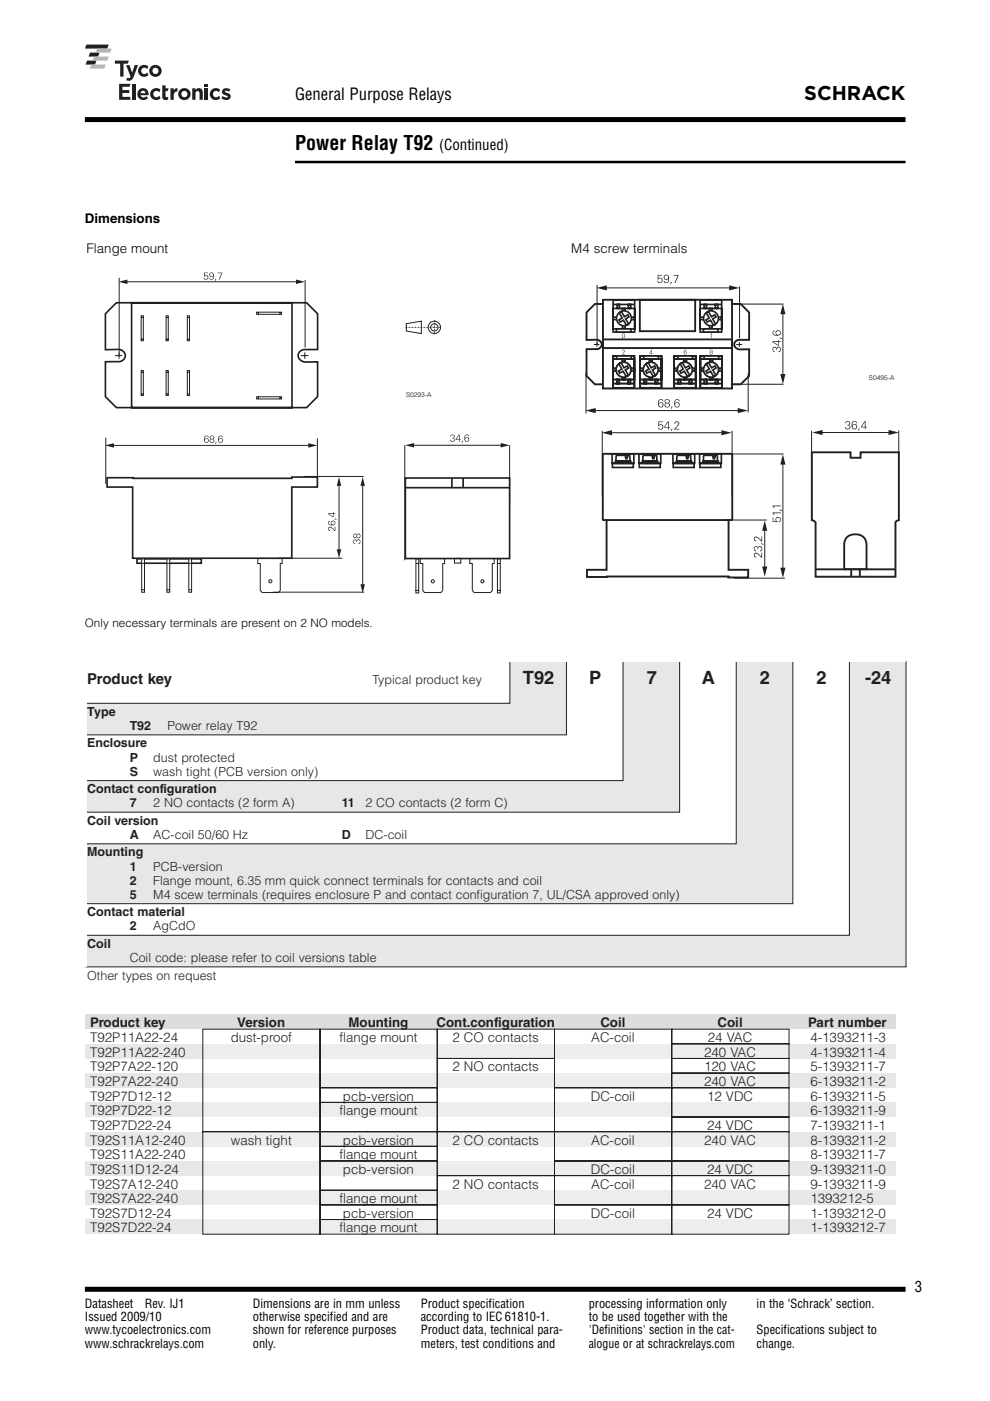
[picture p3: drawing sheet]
<svg xmlns="http://www.w3.org/2000/svg" width="210mm" height="297mm" viewBox="0 0 210 297" stroke-linecap="round" stroke-linejoin="round" font-family="sans-serif">
<defs><g id="words">
<g font-size="4.2">
<text x="170.5" y="21.2">SCHRACK</text>
<text x="62.6" y="31.9">Power Relay T92</text>
</g>
<g font-size="3.9" fill="#231f20">
<text x="110.9" y="145.1">T92</text>
<text x="124.9" y="145.1">P</text>
<text x="137.1" y="145.1">7</text>
<text x="148.8" y="145.1">A</text>
<text x="161.1" y="145.1">2</text>
<text x="173.1" y="145.1">2</text>
<text x="183.4" y="145.1">-24</text>
</g>
<text font-size="3.5" x="62.6" y="21.2">General Purpose Relays</text>
<g font-size="3.2">
<text x="93.1" y="31.9">(Continued)</text>
<text x="194" y="273.9">3</text>
</g>
<text font-size="3.2" fill="#231f20" x="18.5" y="145.1">Product key</text>
<g font-size="2.8">
<text x="18" y="47.3">Dimensions</text>
<text x="18.4" y="53.6">Flange mount</text>
<text x="121.1" y="53.6">M4 screw terminals</text>
</g>
<g font-size="2.8" fill="#231f20">
<text x="19.1" y="217.8">Product key</text>
<text x="19.1" y="220.9">T92P11A22-24</text>
<text x="48.9" y="220.9">dust-proof</text>
<text x="50.3" y="217.8">Version</text>
<text x="72" y="220.9">flange mount</text>
<text x="73.9" y="217.8">Mounting</text>
<text x="92.5" y="217.8">Cont.configuration</text>
<text x="95.9" y="220.9">2 CO contacts</text>
<text x="125.3" y="220.9">AC-coil</text>
<text x="127.3" y="217.8">Coil</text>
<text x="150.1" y="220.9">24 VAC</text>
<text x="152.1" y="217.8">Coil</text>
<text x="171.3" y="217.8">Part number</text>
<text x="171.8" y="220.9">4-1393211-3</text>
<text x="19.1" y="224">T92P11A22-240</text>
<text x="19.1" y="227.2">T92P7A22-120</text>
<text x="95.9" y="227.2">2 NO contacts</text>
<text x="149.3" y="224">240 VAC</text>
<text x="149.3" y="227.2">120 VAC</text>
<text x="171.8" y="224">4-1393211-4</text>
<text x="171.8" y="227.2">5-1393211-7</text>
<text x="19.1" y="230.3">T92P7A22-240</text>
<text x="19.1" y="233.4">T92P7D12-12</text>
<text x="72.7" y="233.4">pcb-version</text>
<text x="125.3" y="233.4">DC-coil</text>
<text x="149.3" y="230.3">240 VAC</text>
<text x="149.9" y="233.4">12 VDC</text>
<text x="171.8" y="230.3">6-1393211-2</text>
<text x="171.8" y="233.4">6-1393211-5</text>
<text x="19.1" y="236.5">T92P7D22-12</text>
<text x="19.1" y="239.6">T92P7D22-24</text>
<text x="72" y="236.5">flange mount</text>
<text x="149.9" y="239.6">24 VDC</text>
<text x="171.8" y="239.6">7-1393211-1</text>
<text x="171.8" y="236.5">6-1393211-9</text>
<text x="19.1" y="242.7">T92S11A12-240</text>
<text x="19.1" y="245.8">T92S11A22-240</text>
<text x="48.9" y="242.7">wash tight</text>
<text x="72" y="245.8">flange mount</text>
<text x="72.7" y="242.7">pcb-version</text>
<text x="95.9" y="242.7">2 CO contacts</text>
<text x="125.3" y="242.7">AC-coil</text>
<text x="149.3" y="242.7">240 VAC</text>
<text x="171.8" y="245.8">8-1393211-7</text>
<text x="171.8" y="242.7">8-1393211-2</text>
<text x="19.1" y="248.9">T92S11D12-24</text>
<text x="19.1" y="252">T92S7A12-240</text>
<text x="72.7" y="248.9">pcb-version</text>
<text x="95.9" y="252">2 NO contacts</text>
<text x="125.3" y="248.9">DC-coil</text>
<text x="125.3" y="252">AC-coil</text>
<text x="149.3" y="252">240 VAC</text>
<text x="149.9" y="248.9">24 VDC</text>
<text x="171.8" y="252">9-1393211-9</text>
<text x="171.8" y="248.9">9-1393211-0</text>
<text x="19.1" y="255.1">T92S7A22-240</text>
<text x="72" y="255.1">flange mount</text>
<text x="171.8" y="255.1">1393212-5</text>
<text x="19.1" y="258.2">T92S7D12-24</text>
<text x="19.1" y="261.3">T92S7D22-24</text>
<text x="72" y="261.3">flange mount</text>
<text x="72.7" y="258.2">pcb-version</text>
<text x="125.3" y="258.2">DC-coil</text>
<text x="149.9" y="258.2">24 VDC</text>
<text x="171.8" y="261.3">1-1393212-7</text>
<text x="171.8" y="258.2">1-1393212-0</text>
</g>
<g font-size="2.6" fill="#231f20">
<text x="79" y="145.1">Typical product key</text>
<text x="18.5" y="151.8">Type</text>
<text x="27.5" y="154.8">T92</text>
<text x="35.5" y="154.8">Power relay T92</text>
<text x="18.5" y="158.5">Enclosure</text>
<text x="27.5" y="161.5">P</text>
<text x="32.5" y="161.5">dust protected</text>
<text x="27.5" y="164.5">S</text>
<text x="32.5" y="164.5">wash tight (PCB version only)</text>
<text x="18.5" y="168.2">Contact configuration</text>
<text x="27.5" y="171.2">7</text>
<text x="32.5" y="171.2">2 NO contacts (2 form A)</text>
<text x="72.5" y="171.2">11</text>
<text x="77.5" y="171.2">2 CO contacts (2 form C)</text>
<text x="18.5" y="174.9">Coil version</text>
<text x="27.5" y="177.9">A</text>
<text x="32.5" y="177.9">AC-coil 50/60 Hz</text>
<text x="72.5" y="177.9">D</text>
<text x="77.5" y="177.9">DC-coil</text>
<text x="18.5" y="181.6">Mounting</text>
<text x="27.5" y="184.6">1</text>
<text x="32.5" y="184.6">PCB-version</text>
<text x="27.5" y="187.6">2</text>
<text x="27.5" y="190.6">5</text>
<text x="32.5" y="187.6">Flange mount, 6.35 mm quick connect terminals for contacts and coil</text>
<text x="32.5" y="190.6">M4 scew terminals (requires enclosure P and contact configuration 7, UL/CSA approved only)</text>
<text x="18.5" y="194.3">Contact material</text>
<text x="27.5" y="197.3">2</text>
<text x="32.5" y="197.3">AgCdO</text>
<text x="18.5" y="201">Coil</text>
<text x="27.5" y="204">Coil code: please refer to coil versions table</text>
<text x="18.5" y="207.7">Other types on request</text>
</g>
<g font-size="2.6">
<text x="18" y="277.3">Datasheet</text>
<text x="18" y="280.1">Issued 2009/10</text>
<text x="30.7" y="277.3">Rev. IJ1</text>
<text x="53.6" y="277.3">Dimensions are in mm unless</text>
<text x="53.6" y="280.1">otherwise specified and are</text>
<text x="89.2" y="277.3">Product specification</text>
<text x="89.2" y="280.1">according to IEC 61810-1.</text>
<text x="124.8" y="277.3">processing information only</text>
<text x="124.8" y="280.1">to be used together with the</text>
<text x="160.4" y="277.3">in the ‘Schrack’ section.</text>
<text x="18" y="282.9">www.tycoelectronics.com</text>
<text x="18" y="285.7">www.schrackrelays.com</text>
<text x="53.6" y="282.9">shown for reference purposes</text>
<text x="53.6" y="285.7">only.</text>
<text x="89.2" y="282.9">Product data, technical para -</text>
<text x="89.2" y="285.7">me ters, test conditions and</text>
<text x="124.8" y="282.9">'Definitions' section in the cat -</text>
<text x="124.8" y="285.7">alogue or at schrackrelays.com</text>
<text x="160.4" y="282.9">Specifications subject to</text>
<text x="160.4" y="285.7">change.</text>
</g>
<text font-size="2.5" x="18" y="133">Only necessary terminals are present on 2 NO models.</text>
<g font-size="1.4">
<text x="184.2" y="80.5">S0495-A</text>
<text x="86.1" y="84.2">S0293-A</text>
</g>
</g></defs>
<path d="M62.6 34.4h129.4" fill="none" stroke="#000" stroke-width=".53"/>
<path d="M18 273.4h174" fill="none" stroke="#000" stroke-width="1.1" stroke-linecap="butt"/>
<path d="M194 271.7h10v3.3h-10z" fill="#fff"/>
<path d="M18 25.4h174" fill="none" stroke="#000" stroke-width="1.1" stroke-linecap="butt"/>
<path d="M18 9.5h40.3v14.2h-40.3z" fill="#fff"/>
<g fill="#231f20">
<path d="M26.7 13.8h.8l.5 1.6 .5-1.6h.8l-1 2.5a1.04 1.04 0 0 1-1.6 .7l.3-.5h.4l.3-.2z"/>
<path d="M24.4 12.9h2.9l-.2 .6h-.9v2.7h-.7v-2.7h-1.1z"/>
<path d="M29.8 14l.7-.2h.6l.3 .3-.2 .6a.69 .69 0 0 0-1-.2 .69 .69 0 0 0 0 1.1 .69 .69 0 0 0 1.1-.2l.2 .5a1.28 1.28 0 0 1-1.9 0 1.28 1.28 0 0 1 .2-1.9z"/>
<path d="M25.3 17.8h2.4l-.2 .6h-1.5v.7h1.4v.6h-1.4v.8h1.6v.7h-2.3z"/>
<path d="M28.1 17.8h.7v3.4h-.7z"/>
<path d="M34.4 18.1h.7v.6h.7l-.3 .6h-.4v1.1a.33 .33 0 0 0 .6 .1v.6l-.4 .1a.7 .7 0 0 1-.9-.7z"/>
<path d="M40.8 18.7h.7v.4a.84 .84 0 0 1 .9-.4 .84 .84 0 0 1 .6 .9v1.6h-.7v-1.7a.43 .43 0 0 0-.8 0v1.7h-.7z"/>
<path d="M43.4 17.8h.7v.7h-.7z"/>
<path d="M43.4 18.7h.7v2.5h-.7z"/>
<path d="M47.3 18.9l.7-.2 .8 .2-.2 .6-.7-.3-.2 .2 .1 .2a1.06 1.06 0 0 1 1.1 1.2 1.31 1.31 0 0 1-1.9 .1l.2-.6 .3 .2a.58 .58 0 0 0 .8 0l-.1-.2a1.03 1.03 0 0 1-1.1-1.2z"/>
<path d="M32.3 18.9l.8-.2 .5 .1 .4 .2-.2 .6a.69 .69 0 0 0-1.1-.1 .69 .69 0 0 0 .1 1 .69 .69 0 0 0 1-.2l.2 .5a1.28 1.28 0 0 1-1.8 0 1.28 1.28 0 0 1 .1-1.9z"/>
<path d="M45 18.9l.8-.2 .5 .1 .3 .2-.2 .6a.69 .69 0 0 0-1-.1 .69 .69 0 0 0 0 1 .69 .69 0 0 0 1.1-.2l.2 .5a1.28 1.28 0 0 1-1.9 0 1.28 1.28 0 0 1 .2-1.9z"/>
<path d="M36.1 18.7h.7v.5a.75 .75 0 0 1 .8-.5v.7a.72 .72 0 0 0-.8 .9v.9h-.7z"/>
<path d="M18.3 9.5h4.8l-.4 .8h-4.7z"/>
<path d="M19.1 11.1h2l-.3 .9h-2z"/>
<path d="M18.5 12.8h2l-.4 .9h-2z"/>
<path d="M32.3 15a.66 .66 0 0 1 1.3 0 .66 .66 0 0 1-1.3 0zM31.6 15.1a1.3 1.3 0 0 0 2.6 0 1.3 1.3 0 0 0-2.6 0z"/>
<path d="M30.1 19.3a.51 .51 0 0 1 .7 .5h-1zM29.6 18.9a1.29 1.29 0 0 0-.1 1.9 1.29 1.29 0 0 0 1.9 0l-.4-.4-.4 .2a.61 .61 0 0 1-.8-.4h1.7a1.22 1.22 0 0 0-.5-1.3 1.22 1.22 0 0 0-1.4 0z"/>
<path d="M38.4 20a.7 .7 0 0 1 1.4 0 .7 .7 0 0 1-1.4 0zM37.8 20a1.3 1.3 0 0 0 2.6 0 1.3 1.3 0 0 0-2.6 0z"/>
</g>
<g fill="#b1b4b6">
<path d="M20.6 10.3h3.1l-.3 .8h-3.1z"/>
<path d="M20 12h3.1l-.4 .8h-3z"/>
<path d="M19.3 13.7h3.1l-.3 .8h-3.1z"/>
</g>
<g fill="#fff">
<path d="M62.6 28.9h129.4v5h-129.4z"/>
<path d="M18 140h176.5v73.9h-176.5z"/>
</g>
<path d="M18.2 140.2h173.9v64.8h-173.9z" fill="#e6e7e8"/>
<path d="M18.1 140.2h174v64.8h-174z" fill="none" stroke="#231f20" stroke-width=".21"/>
<path d="M18.1 140.2h162v58.1h-162z" fill="#fff"/>
<path d="M18.1 140.2h162v58.1h-162z" fill="none" stroke="#231f20" stroke-width=".21"/>
<path d="M18.2 140.2h149.9v51.4h-149.9z" fill="#e6e7e8"/>
<path d="M18.1 140.2h150v51.4h-150z" fill="none" stroke="#231f20" stroke-width=".21"/>
<path d="M18.1 140.2h138v38.7h-138z" fill="#fff"/>
<path d="M18.1 140.2h138v38.7h-138z" fill="none" stroke="#231f20" stroke-width=".21"/>
<path d="M18.2 140.2h125.9v32h-125.9z" fill="#e6e7e8"/>
<path d="M18.1 140.2h126v32h-126z" fill="none" stroke="#231f20" stroke-width=".21"/>
<path d="M18.1 140.2h114v25.3h-114z" fill="#fff"/>
<path d="M18.1 140.2h114v25.3h-114z" fill="none" stroke="#231f20" stroke-width=".21"/>
<path d="M18.2 140.2h101.9v15.6h-101.9z" fill="#e6e7e8"/>
<path d="M18.1 140.2h102v15.6h-102z" fill="none" stroke="#231f20" stroke-width=".21"/>
<path d="M18.1 140.2h90v8.9h-90z" fill="#fff"/>
<path d="M18.1 140.2h90v8.9h-90z" fill="none" stroke="#231f20" stroke-width=".21"/>
<g fill="#fff">
<path d="M18 140.1h.4v65h-.4z"/>
<path d="M18 140.1h174v.3h-174z"/>
</g>
<path d="M22.7 101.3h5.6v.1h33.6v-.2h5.4v2.1h-5.4v15.1h-33.8v-15.1h-5.4zM29.1 118.5h13.6v.9h-13.6z" fill="none" stroke="#231f20" stroke-width=".35"/>
<g fill="#fff" stroke="#231f20" stroke-width=".21">
<path d="M30 118.5h.6v7.1h-.6z" fill-rule="evenodd"/>
<path d="M35.4 118.5h.6v7.1h-.6z" fill-rule="evenodd"/>
<path d="M40 118.5h.6v7.1h-.6z" fill-rule="evenodd"/>
</g>
<g fill="none" stroke="#231f20" stroke-width=".21">
<path d="M22.4 92.8v9.8M85.8 94.4v24.4M108 94.4v12.8M30.1 119.5h.5M35.4 119.5h.6M40.1 119.5h.5M54.7 118.4h5.1v1.1h-.4v5.7l-.4 .4h-3.4l-.4-.4v-5.7h-.5zM76.9 102.9v21.1M88.2 118.5h.6v7.2h-.6zM88.2 119.5h.5M89.1 118.4h5.2v1.1h-.4v5.7l-.4 .4h-3.5l-.4-.4v-5.7h-.5zM96.4 118.4h1.3v1h-1.3z"/>
<path d="M99.6 118.4h5.2v1.1h-.4v5.7l-.4 .4h-3.5l-.4-.4v-5.7h-.5zM105.5 118.5h.6v7.2h-.6zM105.5 119.5h.5M30 125h.6M35.3 125h.7M40 125h.6M88.1 125.2h.7M105.4 125.2h.7"/>
<circle cx="57.3" cy="123.2" r=".33"/>
<circle cx="91.8" cy="123.2" r=".33"/>
<circle cx="102.3" cy="123.2" r=".33"/>
</g>
<path d="M85.9 101.3h22.1v17.1h-22.1zM86 103.4h22.1M95.8 101.4v2.1M98.2 101.4v2.1" fill="none" stroke="#231f20" stroke-width=".35"/>
<g fill="#231f20">
<path d="M76.9 101.1l.5 1.9h-1z"/>
<path d="M76.4 123.9h1l-.5 1.9z"/>
</g>
<path d="M71.9 102.9v13.7" fill="none" stroke="#231f20" stroke-width=".21"/>
<g fill="#231f20">
<path d="M71.9 101.1l.5 1.9h-1z"/>
<path d="M71.4 116.5h1l-.5 1.9z"/>
</g>
<path d="M24.1 94.4h41.4M67.3 92.9v8.8M59 118.4h13.6M64.6 101h12.5M57.9 125.5h19.3" fill="none" stroke="#231f20" stroke-width=".21"/>
<g fill="#231f20">
<path d="M22.3 94.4l1.9-.4v.9z"/>
<path d="M65.4 94l1.9 .4-1.9 .5z"/>
</g>
<path d="M87.7 94.4h18.6" fill="none" stroke="#231f20" stroke-width=".21"/>
<g fill="#231f20">
<path d="M85.9 94.4l1.9-.5v1z"/>
<path d="M106.2 93.9l1.8 .5-1.8 .5z"/>
<path d="M75 114.5l.4-.1 .2 .3a.42 .42 0 0 1 .6-.3 .42 .42 0 0 1 .2 .6l-.2 .3h-.2v-.1a.36 .36 0 0 0 .4-.4 .36 .36 0 0 0-.4-.3 .36 .36 0 0 0-.3 .4h-.1a.33 .33 0 0 0-.4-.4 .33 .33 0 0 0-.3 .4 .33 .33 0 0 0 .4 .3v.1h-.1l-.3-.2z" fill-rule="evenodd"/>
<path d="M75 113.3l.4-.1 .2 .2a.42 .42 0 0 1 .7-.1 .42 .42 0 0 1 0 .6 .42 .42 0 0 1-.7-.1 .44 .44 0 0 1-.7 .2 .44 .44 0 0 1 .1-.7zM74.9 113.6a.35 .35 0 0 0 .7 0 .35 .35 0 0 0-.7 0zM75.6 113.6a.35 .35 0 0 0 .7 0 .35 .35 0 0 0-.7 0z" fill-rule="evenodd"/>
<path d="M69.7 111.8a.76 .76 0 0 1 1.1 .4l.2 .2v-.7h.1v.9l-.7-.5a.33 .33 0 0 0-.5-.3 .33 .33 0 0 0 .1 .6v.2l-.2-.1-.2-.2z" fill-rule="evenodd"/>
<path d="M69.7 110.6l.3-.2v.2a.35 .35 0 0 0-.3 .4 .35 .35 0 0 0 .5 .2h.2a.48 .48 0 0 1 0-.7 .48 .48 0 0 1 .7 .2 .48 .48 0 0 1-.4 .6 .7 .7 0 0 1-.8 .1 .7 .7 0 0 1-.2-.8zM70.3 110.8a.36 .36 0 0 0 .7 0 .36 .36 0 0 0-.7 0z" fill-rule="evenodd"/>
<path d="M70.9 109.9l.5 .3-.5-.1z" fill-rule="evenodd"/>
<path d="M69.6 108.8h1l.1-.2v.2h.4v.2h-.4v.7h-.1l-1-.7zM69.7 109l.9 .5v-.5z" fill-rule="evenodd"/>
<path d="M43.5 92.5l.5-.1 .2 .2v.1h-.1a.35 .35 0 0 0-.4-.2 .35 .35 0 0 0-.3 .4v.2a.48 .48 0 0 1 .8 .1 .48 .48 0 0 1-.2 .7 .48 .48 0 0 1-.7-.4v-.6zM43.4 93.4a.4 .4 0 0 0 .8 0 .4 .4 0 0 0-.8 0z" fill-rule="evenodd"/>
<path d="M44.6 92.5a.44 .44 0 0 1 .7-.1 .44 .44 0 0 1-.2 .7 .42 .42 0 0 1 .2 .6 .42 .42 0 0 1-.7 0 .42 .42 0 0 1 .2-.6l-.3-.2zM44.6 92.7a.35 .35 0 0 0 .7 0 .35 .35 0 0 0-.7 0zM44.6 93.4a.35 .35 0 0 0 .7 0 .35 .35 0 0 0-.7 0z" fill-rule="evenodd"/>
<path d="M45.8 93.7h.1l-.3 .4z" fill-rule="evenodd"/>
<path d="M46.4 92.5l.5-.1 .3 .2v.1h-.1a.35 .35 0 0 0-.5-.2 .35 .35 0 0 0-.2 .4v.2a.48 .48 0 0 1 .8 .1 .48 .48 0 0 1-.2 .7 .48 .48 0 0 1-.7-.4v-.6zM46.4 93.4a.4 .4 0 0 0 .8 0 .4 .4 0 0 0-.8 0z" fill-rule="evenodd"/>
<path d="M95.6 92.3a.44 .44 0 0 1 .6-.1 .44 .44 0 0 1 .1 .6l-.2 .1a.42 .42 0 0 1 .3 .5 .42 .42 0 0 1-.6 .3l-.3-.3-.1-.2h.2a.36 .36 0 0 0 .3 .4 .36 .36 0 0 0 .4-.4 .36 .36 0 0 0-.4-.3v-.1a.33 .33 0 0 0 .4-.3 .33 .33 0 0 0-.4-.3 .33 .33 0 0 0-.3 .3h-.1z" fill-rule="evenodd"/>
<path d="M97.3 92.1h.1v1.1h.3l-.3 .1v.3h-.1v-.3h-.7zM97.3 92.3l-.6 .9h.6z" fill-rule="evenodd"/>
<path d="M98 93.5h.1l-.2 .4z" fill-rule="evenodd"/>
<path d="M98.7 92.2l.5-.1 .2 .2v.2h-.1a.35 .35 0 0 0-.4-.2 .35 .35 0 0 0-.3 .4v.2a.48 .48 0 0 1 .8 0 .48 .48 0 0 1-.2 .8 .48 .48 0 0 1-.7-.4v-.6zM98.6 93.2a.4 .4 0 0 0 .8 0 .4 .4 0 0 0-.8 0z" fill-rule="evenodd"/>
</g>
<path d="M24.7 64.2h40.3l2.3 2.3v7.6h-2.7a1.33 1.33 0 0 0-1.4 1.3 1.33 1.33 0 0 0 1.4 1.4l2.7-.1v7.4l-2.3 2.3h-40.3l-2.4-2.3v-7.4h2.9a1.3 1.3 0 0 0 1.4-1.3 1.3 1.3 0 0 0-1.4-1.3h-2.9v-7.6zM27.9 64.2h34v22.2h-34z" fill="none" stroke="#231f20" stroke-width=".35"/>
<g fill="none" stroke="#231f20" stroke-width=".21">
<path d="M25.3 58.9v16.5M26.9 59.7h36M64.7 59.4v14.3M24.4 75.4h1.5M25.2 74.8v1.3M29.9 78.6h.5v5.3h-.5zM29.9 67h.5v5.2h-.5zM30 78.9h.4M30 67.3h.4M30 71.9h.4M35.2 78.6h.5v5.3h-.5zM35.2 67h.5v5.2h-.5z"/>
<path d="M35.2 78.9h.5M35.2 67.3h.5M35.2 71.9h.5M39.7 78.6h.5v5.3h-.5zM39.7 67h.5v5.2h-.5zM39.7 78.9h.5M39.7 67.3h.5M39.7 71.9h.5M54.4 66.2h5.3v.4h-5.3zM54.8 66.2v.4M59.4 66.2v.4M63.8 75.4h1.6"/>
<path d="M64.6 74.7v1.4M30 83.5h.4M35.2 83.5h.5M39.7 83.5h.5M54.4 84.1h5.3v.5h-5.3zM54.8 84.1v.5M59.4 84.1v.5"/>
</g>
<g fill="#231f20">
<path d="M25.1 59.7l1.9-.4v.9z"/>
<path d="M62.8 59.3l1.9 .4-1.9 .5z"/>
<path d="M43.3 57.8h.8v.1h-.7v.6a.48 .48 0 0 1 .7 .1 .48 .48 0 0 1-.3 .7 .48 .48 0 0 1-.6-.4h.2a.34 .34 0 0 0 .5 .2 .34 .34 0 0 0 0-.5 .34 .34 0 0 0-.5 .1h-.2z" fill-rule="evenodd"/>
<path d="M44.5 57.9a.6 .6 0 0 1 .8 .1 .6 .6 0 0 1 0 .7 .49 .49 0 0 1-.3 .6 .49 .49 0 0 1-.6-.4h.1a.36 .36 0 0 0 .5 .3 .36 .36 0 0 0 .2-.5v-.2a.47 .47 0 0 1-.7 .1 .47 .47 0 0 1 0-.7zM44.5 58.2a.36 .36 0 0 0 .7 0 .36 .36 0 0 0-.7 0z" fill-rule="evenodd"/>
<path d="M45.7 59.1h.2l-.3 .4z" fill-rule="evenodd"/>
<path d="M46.2 57.8h.9l-.6 1.5h-.1l.6-1.4h-.8z" fill-rule="evenodd"/>
</g>
<g fill="#fff">
<path d="M18.1 215.1h171.9v53.3h-171.9z"/>
<path d="M18.1 215.1h171.9v49.1h-171.9z"/>
</g>
<path d="M18.1 215.1h171.9v3.1h-171.9z" fill="#dcddde"/>
<g fill="#e6e7e8">
<path d="M18.1 221.3h171.9v3.1h-171.9z"/>
<path d="M18.1 227.5h171.9v3.1h-171.9z"/>
<path d="M18.1 233.7h171.9v3.1h-171.9z"/>
<path d="M18.1 239.9h171.9v3.1h-171.9z"/>
<path d="M18.1 246.2h171.9v3.1h-171.9z"/>
<path d="M18.1 252.4h171.9v3.1h-171.9z"/>
<path d="M18.1 258.6h171.9v3.1h-171.9z"/>
</g>
<path d="M43 215.1h124.3v49.1h-124.3z" fill="#fff"/>
<path d="M42.9 215.1h124.4v3.1h-124.4z" fill="#dcddde"/>
<g fill="#ededee">
<path d="M42.9 221.3h124.4v3.1h-124.4z"/>
<path d="M42.9 227.5h124.4v3.1h-124.4z"/>
<path d="M42.9 233.7h124.4v3.1h-124.4z"/>
<path d="M42.9 239.9h124.4v3.1h-124.4z"/>
<path d="M42.9 246.2h124.4v3.1h-124.4z"/>
<path d="M42.9 252.4h124.4v3.1h-124.4z"/>
<path d="M42.9 258.6h124.4v3.1h-124.4z"/>
</g>
<g fill="none" stroke="#231f20" stroke-width=".21">
<path d="M86.1 68.6l3.2-.5v2.6l-3.2-.5zM125.9 73h1.2M126.6 72.6v.9M156.1 73h1.3M156.8 72.5v1.1M43 218.2h24.9v21.7h-24.9zM67.8 218.2h24.9v12.4h-24.9zM92.7 218.2h24.9v6.2h-24.9zM117.6 218.2h24.8v12.4h-24.8zM142.4 218.2h24.9v3.1h-24.9zM43 239.9h24.9v21.8h-24.9zM67.8 230.6h24.9v3.1h-24.9z"/>
<path d="M67.8 233.7h24.9v6.2h-24.9zM67.8 239.9h24.9v3.1h-24.9zM92.7 224.4h24.9v15.5h-24.9zM92.7 239.9h24.9v9.4h-24.9zM117.6 230.6h24.8v9.3h-24.8zM117.6 239.9h24.8v6.3h-24.8zM142.4 221.3h24.9v3.1h-24.9zM142.4 224.4h24.9v3.1h-24.9zM142.4 227.5h24.9v3.1h-24.9zM142.4 230.6h24.9v6.2h-24.9zM142.4 236.8h24.9v3.1h-24.9zM142.4 239.9h24.9v6.3h-24.9z"/>
<path d="M67.8 243h24.9v3.1h-24.9zM67.8 246.1h24.9v6.3h-24.9zM67.8 252.4h24.9v3.1h-24.9zM67.8 255.5h24.9v3.1h-24.9zM67.8 258.6h24.9v3.1h-24.9zM92.7 249.3h24.9v12.4h-24.9zM117.6 246.1h24.8v3.1h-24.8zM117.6 249.3h24.8v6.2h-24.8zM117.6 255.5h24.8v6.2h-24.8zM142.4 246.1h24.9v3.1h-24.9zM142.4 249.3h24.9v6.2h-24.9zM142.4 255.5h24.9v6.2h-24.9z"/>
<circle cx="92.1" cy="69.4" r="1.31"/>
<circle cx="92.1" cy="69.4" r=".78"/>
</g>
<path d="M86 69.4h7.6M92.1 67.9v3" fill="none" stroke="#231f20" stroke-width=".21" stroke-dasharray=".3 .2 .1 .2" stroke-linecap="butt"/>
<path d="M126.1 64.5h30.9l1.8 1.7v5.9h-2a1.02 1.02 0 0 0-1.1 1 1.02 1.02 0 0 0 1.1 1h2v5.6l-1.8 1.8h-30.9l-1.7-1.8v-5.7h2.1a1 1 0 0 0 1.1-1 1 1 0 0 0-1.1-1l-2.1 .1v-5.9zM128.6 64.5h26.1v17h-26.1z" fill="none" stroke="#231f20" stroke-width=".41"/>
<path d="M148.9 79.7h4.1v.4h-4.1zM148.9 66h4.1v.3h-4.1zM149.2 66v.3M149.2 79.7v.4M152.7 66v.3M152.7 79.7v.4" fill="none" stroke="#231f20" stroke-width=".25"/>
<path d="M127.8 63.6h27.4v18.8h-27.4z" fill-rule="evenodd" fill="#fff" stroke="#231f20" stroke-width=".4"/>
<path d="M127.8 72h27.4v1.8h-27.4zM135.7 63.6h11.7v6.6h-11.7z" fill="none" stroke="#231f20" stroke-width=".4"/>
<path d="M128.6 109.3h25.9v11.5h4.1v1.6h-4.1v-.2l-30 .1v-1.5h4.1zM129.3 108.4h10.5v.7h-10.5z" fill="none" stroke="#231f20" stroke-width=".41"/>
<g fill="#fff" stroke="#231f20" stroke-width=".25">
<path d="M130.1 103.7h.4v5.4h-.4z" fill-rule="evenodd"/>
<path d="M134.2 103.7h.4v5.4h-.4z" fill-rule="evenodd"/>
<path d="M137.7 103.7h.5v5.4h-.5z" fill-rule="evenodd"/>
</g>
<g fill="none" stroke="#231f20" stroke-width=".25">
<path d="M130 104.1h.5M130.1 108.4h.4M134.1 104.1h.5M134.2 108.4h.4M137.7 104.1h.5M137.8 108.4h.4M149.7 103.7h2.6l.3 .3v4.4h.3v.8h-4v-.8h.4v-4.4z"/>
<circle cx="151" cy="105.5" r=".25"/>
</g>
<path d="M172.1 95.9h8.2v1.2h2.2v-1.2h8.1v14.4l-.5 .2-.2 .3v11.5h-17v-11.5l-.3-.3-.5-.2zM173 120.7h16.9M180.5 120.7v1.5M182.3 120.7v1.5" fill="none" stroke="#231f20" stroke-width=".41"/>
<path d="M127.8 96.3h27.4v13.9h-27.4z" fill-rule="evenodd" fill="#fff" stroke="#231f20" stroke-width=".4"/>
<path d="M179.7 113.8a2.5 2.5 0 0 1 4 1.3v5.6h-4.7v-5.2a2.22 2.22 0 0 1 .7-1.7z" fill="none" stroke="#231f20" stroke-width=".4"/>
<path d="M129.9 75.5h4.6v6.7h-4.6zM129.9 76.1h4.6v4.4h-4.6zM130 78.1h4.5v.5h-4.5zM132 76.2h.5v4.3h-.5zM129.9 81.3h4.7M130.8 80.5h.5v.8h-.5zM133.2 80.5h.4v.8h-.4z" fill="none" stroke="#231f20" stroke-width=".35"/>
<g fill="#fff" stroke="#231f20" stroke-width=".35">
<path d="M130.7 75.5h3.1v.6h-3.1z" fill-rule="evenodd"/>
<circle cx="132.2" cy="78.4" r="1.58"/>
</g>
<path d="M129.9 76.1h4.6v4.4h-4.6zM130 78.1h4.5v.5h-4.5zM131.2 77.2l.5-.3 .6 1.1 .7-.4 .3 .4-.7 .4 .6 1.2-.1 .1-.3 .1-.7-1.1-.7 .4-.3-.4 .8-.4zM132 76.2h.5v4.3h-.5zM129.9 81.3h4.7M130.8 80.5h.5v.8h-.5zM133.2 80.5h.4v.8h-.4z" fill="none" stroke="#231f20" stroke-width=".35"/>
<circle cx="132.2" cy="78.4" r="1.58" fill="#fff" stroke="#231f20" stroke-width=".35"/>
<path d="M131.2 77.2l.5-.3 .6 1.1 .7-.4 .3 .4-.7 .4 .6 1.2-.1 .1-.3 .1-.7-1.1-.7 .4-.3-.4 .8-.4zM135.7 75.5h4.6v6.7h-4.6zM135.7 76.1h4.6v4.4h-4.6zM135.7 78.1h4.6v.5h-4.6zM137.7 76.2h.6v4.3h-.6zM135.7 81.3h4.6M136.5 80.5h.5v.8h-.5zM138.9 80.5h.5v.8h-.5z" fill="none" stroke="#231f20" stroke-width=".35"/>
<g fill="#fff" stroke="#231f20" stroke-width=".35">
<path d="M136.5 75.5h3.1v.6h-3.1z" fill-rule="evenodd"/>
<circle cx="138" cy="78.4" r="1.58"/>
</g>
<path d="M135.7 76.1h4.6v4.4h-4.6zM135.7 78.1h4.6v.5h-4.6zM137 77.2l.4-.3 .7 1.1 .7-.4 .2 .4-.7 .4 .7 1.2-.2 .1-.3 .1-.6-1.1-.8 .4-.2-.4 .7-.4zM137.7 76.2h.6v4.3h-.6zM135.7 81.3h4.6M136.5 80.5h.5v.8h-.5zM138.9 80.5h.5v.8h-.5z" fill="none" stroke="#231f20" stroke-width=".35"/>
<circle cx="138" cy="78.4" r="1.58" fill="#fff" stroke="#231f20" stroke-width=".35"/>
<path d="M137 77.2l.4-.3 .7 1.1 .7-.4 .2 .4-.7 .4 .7 1.2-.2 .1-.3 .1-.6-1.1-.8 .4-.2-.4 .7-.4zM142.9 75.5h4.6v6.7h-4.6zM142.9 76.1h4.6v4.4h-4.6zM143 78.1h4.5v.5h-4.5zM145 76.2h.5v4.3h-.5zM142.9 81.3h4.7M143.8 80.5h.5v.8h-.5zM146.2 80.5h.4v.8h-.4z" fill="none" stroke="#231f20" stroke-width=".35"/>
<g fill="#fff" stroke="#231f20" stroke-width=".35">
<path d="M143.7 75.5h3.1v.6h-3.1z" fill-rule="evenodd"/>
<circle cx="145.2" cy="78.4" r="1.58"/>
</g>
<path d="M142.9 76.1h4.6v4.4h-4.6zM143 78.1h4.5v.5h-4.5zM144.2 77.2l.5-.3 .6 1.1 .7-.4 .3 .4-.7 .4 .6 1.2-.1 .1-.3 .1-.7-1.1-.7 .4-.3-.4 .8-.4zM145 76.2h.5v4.3h-.5zM142.9 81.3h4.7M143.8 80.5h.5v.8h-.5zM146.2 80.5h.4v.8h-.4z" fill="none" stroke="#231f20" stroke-width=".35"/>
<circle cx="145.2" cy="78.4" r="1.58" fill="#fff" stroke="#231f20" stroke-width=".35"/>
<path d="M144.2 77.2l.5-.3 .6 1.1 .7-.4 .3 .4-.7 .4 .6 1.2-.1 .1-.3 .1-.7-1.1-.7 .4-.3-.4 .8-.4zM148.5 75.5h4.6v6.7h-4.6zM148.5 76.1h4.6v4.4h-4.6zM148.5 78.1h4.6v.5h-4.6zM150.5 76.2h.6v4.3h-.6zM148.5 81.3h4.6M149.3 80.5h.5v.8h-.5zM151.7 80.5h.5v.8h-.5z" fill="none" stroke="#231f20" stroke-width=".35"/>
<g fill="#fff" stroke="#231f20" stroke-width=".35">
<path d="M149.3 75.5h3.1v.6h-3.1z" fill-rule="evenodd"/>
<circle cx="150.8" cy="78.4" r="1.58"/>
</g>
<path d="M148.5 76.1h4.6v4.4h-4.6zM148.5 78.1h4.6v.5h-4.6zM149.8 77.2l.4-.3 .7 1.1 .7-.4 .2 .4-.7 .4 .7 1.2-.2 .1-.3 .1-.6-1.1-.8 .4-.2-.4 .7-.4zM150.5 76.2h.6v4.3h-.6zM148.5 81.3h4.6M149.3 80.5h.5v.8h-.5zM151.7 80.5h.5v.8h-.5z" fill="none" stroke="#231f20" stroke-width=".35"/>
<circle cx="150.8" cy="78.4" r="1.58" fill="#fff" stroke="#231f20" stroke-width=".35"/>
<path d="M129.9 64.5h4.7M130 63.6h4.6v6.8h-4.6zM130 65.4h4.6v4.3h-4.6zM130 67.3h4.5v.5h-4.5zM130.9 64.5h.4v.9h-.4zM132 65.4h.5v4.2h-.5zM133.2 64.5h.5v.9h-.5zM149.8 77.2l.4-.3 .7 1.1 .7-.4 .2 .4-.7 .4 .7 1.2-.2 .1-.3 .1-.6-1.1-.8 .4-.2-.4 .7-.4z" fill="none" stroke="#231f20" stroke-width=".35"/>
<g fill="#fff" stroke="#231f20" stroke-width=".35">
<path d="M130.7 69.8h3.1v.6h-3.1z" fill-rule="evenodd"/>
<circle cx="132.3" cy="67.5" r="1.58"/>
</g>
<path d="M131.3 66.3l.4-.3 .7 1.2 .7-.5 .3 .5-.7 .4 .6 1.1-.2 .1-.3 .2-.6-1.1-.7 .4-.3-.5 .7-.4zM148.4 64.5h4.6M148.4 63.6h4.6v6.8h-4.6zM148.4 65.4h4.6v4.3h-4.6zM148.4 67.3h4.6v.5h-4.6zM149.3 64.5h.5v.9h-.5zM150.4 65.4h.6v4.2h-.6zM151.7 64.5h.5v.9h-.5z" fill="none" stroke="#231f20" stroke-width=".35"/>
<g fill="#fff" stroke="#231f20" stroke-width=".35">
<path d="M149.1 69.8h3.1v.6h-3.1z" fill-rule="evenodd"/>
<circle cx="150.7" cy="67.5" r="1.58"/>
</g>
<g fill="none" stroke="#231f20" stroke-width=".35">
<path d="M149.7 66.3l.5-.3 .6 1.2 .8-.5 .2 .5-.7 .4 .6 1.1-.1 .1-.3 .2-.7-1.1-.7 .4-.2-.5 .7-.4zM129.8 96.2h4.6v2h-4.6zM129.8 98.2h4.5v.9h-4.5zM130.5 97.8h3.2v.4h-3.2zM130.7 96.6l2.7-.1 .2 1.3h-3zM131 96.3h2.1v.2h-2.1zM132.6 96.5h.5l-.2 .8h-.2zM135.5 96.2h4.6v2h-4.6zM135.5 98.2h4.5v.9h-4.5zM136.2 97.8h3.2v.4h-3.2zM136.4 96.6l2.7-.1 .2 1.3h-3zM136.7 96.3h2.1v.2h-2.1z"/>
<path d="M138.3 96.5h.5l-.2 .8h-.2zM142.7 96.2h4.6v2h-4.6zM142.7 98.2h4.5v.9h-4.5zM143.4 97.8h3.2v.4h-3.2zM143.6 96.6l2.7-.1 .2 1.3h-3zM143.9 96.3h2.1v.2h-2.1zM145.5 96.5h.5l-.2 .8h-.2zM148.3 96.2h4.6v2h-4.6zM148.4 98.2h4.4v.9h-4.4zM149 97.8h3.3v.4h-3.3zM149.2 96.6l2.8-.1 .1 1.3h-2.9zM149.6 96.3h2.1v.2h-2.1z"/>
<path d="M151.2 96.5h.4l-.1 .8h-.2z"/>
</g>
<g fill="#231f20">
<path d="M132 70.7a.46 .46 0 0 1 .5 .5 .46 .46 0 0 1-.4 .5l-.2-.5zM132.1 70.8a.44 .44 0 0 0-.2 .5 .44 .44 0 0 0 .4 .3 .44 .44 0 0 0 .1-.5 .44 .44 0 0 0-.3-.3z" fill-rule="evenodd"/>
<path d="M150.6 70.8l.3-.1v1l-.1-.9z" fill-rule="evenodd"/>
<path d="M132 74.2a.33 .33 0 0 1 .5 .2 .33 .33 0 0 1-.3 .4l-.2 .3 .5 .1h-.6l.4-.7a.24 .24 0 0 0-.1-.3 .24 .24 0 0 0-.3 .2z" fill-rule="evenodd"/>
<path d="M138.1 74.2h.1v.7h.2l-.2 .3-.1-.3h-.4zM138.1 74.3l-.3 .6h.3z" fill-rule="evenodd"/>
<path d="M145.1 74.2h.3l.2 .2a.28 .28 0 0 0-.3-.2 .28 .28 0 0 0-.2 .3v.2a.31 .31 0 0 1 .4 0 .31 .31 0 0 1 0 .4 .31 .31 0 0 1-.5-.1v-.5zM145.1 74.9a.24 .24 0 0 0 .4 0 .24 .24 0 0 0-.4 0z" fill-rule="evenodd"/>
<path d="M150.6 74.2a.29 .29 0 0 1 .4 0 .29 .29 0 0 1-.1 .4 .27 .27 0 0 1 .2 .4 .27 .27 0 0 1-.3 .2 .27 .27 0 0 1-.3-.2 .27 .27 0 0 1 .2-.4l-.2-.1zM150.6 74.4a.21 .21 0 0 0 .4 0 .21 .21 0 0 0-.4 0zM150.6 74.9a.23 .23 0 0 0 .4 0 .23 .23 0 0 0-.4 0z" fill-rule="evenodd"/>
</g>
<path d="M124.2 79v8.7M126.6 60.4v12.7M127.7 91.3v13.9M155.2 91.3v13.9M166 98.4v22.1M172.1 91.3v13.9M190.6 91.2v5.2" fill="none" stroke="#231f20" stroke-width=".21"/>
<g fill="#231f20">
<path d="M166 96.3l.5 2.2h-1.1z"/>
<path d="M165.4 120.4h1.1l-.5 2.1z"/>
</g>
<path d="M166 66.5v12.9" fill="none" stroke="#231f20" stroke-width=".21"/>
<g fill="#231f20">
<path d="M166 64.4l.5 2.2h-1.1z"/>
<path d="M165.4 79.3h1.1l-.5 2.2z"/>
</g>
<path d="M162.1 112.4v7.8" fill="none" stroke="#231f20" stroke-width=".21"/>
<g fill="#231f20">
<path d="M162.1 110.4l.6 2.1h-1.1z"/>
<path d="M161.6 120.1h1.1l-.6 2.2z"/>
</g>
<path d="M154.9 64.5h11.2M156.8 60.7v11M158.6 79.1v8.4M126.2 87.1h30.3M154.9 96.3h11.2M154.9 81.5h11.2M153.7 110.3h8.9M155.6 122.6h10.8" fill="none" stroke="#231f20" stroke-width=".21"/>
<g fill="#231f20">
<path d="M124.1 87.1l2.2-.6v1.1z"/>
<path d="M156.4 86.5l2.2 .6-2.2 .5z"/>
</g>
<path d="M129.7 91.8h23.4" fill="none" stroke="#231f20" stroke-width=".21"/>
<g fill="#231f20">
<path d="M127.6 91.8l2.2-.6v1.1z"/>
<path d="M152.9 91.2l2.2 .6-2.2 .5z"/>
</g>
<path d="M128.5 61h26.2" fill="none" stroke="#231f20" stroke-width=".21"/>
<g fill="#231f20">
<path d="M126.5 61l2.2-.5v1.1z"/>
<path d="M154.6 60.5l2.2 .5-2.2 .6z"/>
</g>
<path d="M174.3 91.7h14.2" fill="none" stroke="#231f20" stroke-width=".21"/>
<g fill="#231f20">
<path d="M172.2 91.7l2.2-.5v1z"/>
<path d="M188.4 91.2l2.2 .5-2.2 .5z"/>
<path d="M163.8 109.7h.2v.8h.6a.55 .55 0 0 1 .1-.8 .55 .55 0 0 1 .8 .3 .55 .55 0 0 1-.4 .7v-.2a.39 .39 0 0 0 .2-.5 .39 .39 0 0 0-.6-.1 .39 .39 0 0 0 .1 .6v.2h-1z" fill-rule="evenodd"/>
<path d="M163.8 108.7h1.7v.1h-1.5l.2 .4h-.1z" fill-rule="evenodd"/>
<path d="M165.3 108l.5 .2v.1l-.5-.1z" fill-rule="evenodd"/>
<path d="M163.8 107.2h1.7v.1h-1.5l.2 .4h-.1z" fill-rule="evenodd"/>
<path d="M164 73.7l.4-.2 .2 .4a.52 .52 0 0 1 .9-.1 .52 .52 0 0 1-.3 .8l-.1 .1v-.2a.41 .41 0 0 0 .4-.4 .41 .41 0 0 0-.4-.4 .41 .41 0 0 0-.4 .5h-.1a.37 .37 0 0 0-.3-.5 .37 .37 0 0 0-.4 .3 .37 .37 0 0 0 .2 .4l.2 .2a.57 .57 0 0 1-.5-.4 .57 .57 0 0 1 .2-.5z" fill-rule="evenodd"/>
<path d="M163.8 72.3h1.2v-.2h.1v.2h.4v.2h-.4v.8h-.1l-1.2-.8zM164 72.5l1 .7v-.7z" fill-rule="evenodd"/>
<path d="M165.3 71.5l.5 .2v.2l-.5-.2z" fill-rule="evenodd"/>
<path d="M163.9 70.2l.3-.1v.1a.41 .41 0 0 0-.3 .5 .41 .41 0 0 0 .5 .3h.3a.55 .55 0 0 1 0-.9 .55 .55 0 0 1 .9 .3 .55 .55 0 0 1-.5 .7 .88 .88 0 0 1-1.3-.7zM164.6 70.6a.41 .41 0 0 0 .8 0 .41 .41 0 0 0-.8 0z" fill-rule="evenodd"/>
<path d="M160 117.3a.87 .87 0 0 1 1.2 .5l.2 .2v-.8h.2v1l-.7-.5a.47 .47 0 0 0-.5-.3 .47 .47 0 0 0-.4 .4l.3 .2v.2a.54 .54 0 0 1-.4-.3 .54 .54 0 0 1 .1-.6z" fill-rule="evenodd"/>
<path d="M160 115.9l.4-.1 .3 .3a.52 .52 0 0 1 .9 0 .52 .52 0 0 1-.3 .8h-.2v-.2a.41 .41 0 0 0 .5-.4 .41 .41 0 0 0-.5-.4 .41 .41 0 0 0-.3 .5h-.2a.37 .37 0 0 0-.2-.4 .37 .37 0 0 0-.5 .2 .37 .37 0 0 0 .3 .5l.1 .2a.57 .57 0 0 1-.5-.4 .57 .57 0 0 1 .2-.6z" fill-rule="evenodd"/>
<path d="M161.4 115.2l.5 .2v.1l-.5-.1z" fill-rule="evenodd"/>
<path d="M160 113.9a.87 .87 0 0 1 1.2 .5l.2 .2v-.9h.2v1.1l-.7-.5a.5 .5 0 0 0-.4-.4 .5 .5 0 0 0-.5 .4l.3 .5a.54 .54 0 0 1-.4-.3 .54 .54 0 0 1 .1-.6z" fill-rule="evenodd"/>
<path d="M139.8 84.8l.5-.1 .3 .2v.2h-.1a.41 .41 0 0 0-.5-.3 .41 .41 0 0 0-.3 .5v.2a.55 .55 0 0 1 .9 .1 .55 .55 0 0 1-.3 .8 .55 .55 0 0 1-.7-.4l-.1-.7zM139.7 85.8a.45 .45 0 0 0 .9 0 .45 .45 0 0 0-.9 0z" fill-rule="evenodd"/>
<path d="M141.1 84.8a.51 .51 0 0 1 .7-.1 .51 .51 0 0 1 0 .7l-.1 .1a.54 .54 0 0 1 .2 .7 .54 .54 0 0 1-.7 .2 .54 .54 0 0 1-.3-.6l.3-.3-.3-.3zM141.1 85a.37 .37 0 0 0 .7 0 .37 .37 0 0 0-.7 0zM141.1 85.9a.4 .4 0 0 0 .8 0 .4 .4 0 0 0-.8 0z" fill-rule="evenodd"/>
<path d="M142.4 86.2h.2l-.2 .5h-.1z" fill-rule="evenodd"/>
<path d="M143.2 84.8l.6-.1 .2 .2 .1 .2h-.2a.41 .41 0 0 0-.5-.3 .41 .41 0 0 0-.3 .5v.2a.55 .55 0 0 1 .9 .1 .55 .55 0 0 1-.2 .8 .55 .55 0 0 1-.8-.4v-.7zM143.2 85.8a.41 .41 0 0 0 .8 0 .41 .41 0 0 0-.8 0z" fill-rule="evenodd"/>
<path d="M139.6 89.4h.9v.1h-.7l-.1 .6a.55 .55 0 0 1 .9 .2 .55 .55 0 0 1-.3 .8 .55 .55 0 0 1-.8-.4h.2a.39 .39 0 0 0 .6 .2 .39 .39 0 0 0 0-.7 .39 .39 0 0 0-.6 .2h-.1z" fill-rule="evenodd"/>
<path d="M141.6 89.3h.2v1.2h.3v.2h-.3v.4h-.2v-.4h-.8zM141.6 89.5l-.6 1h.6z" fill-rule="evenodd"/>
<path d="M142.4 90.9h.2l-.2 .5h-.1z" fill-rule="evenodd"/>
<path d="M143.1 89.5a.54 .54 0 0 1 .9 .1 .54 .54 0 0 1-.3 .8l-.5 .5h.8v.2h-1l.4-.7a.5 .5 0 0 0 .4-.4 .5 .5 0 0 0-.3-.5l-.5 .3z" fill-rule="evenodd"/>
<path d="M139.5 58.3h.9v.1h-.8v.6a.55 .55 0 0 1 .8 .2 .55 .55 0 0 1-.3 .8 .55 .55 0 0 1-.7-.4h.2a.39 .39 0 0 0 .5 .2 .39 .39 0 0 0 .1-.6 .39 .39 0 0 0-.6 .1h-.2z" fill-rule="evenodd"/>
<path d="M140.9 58.4a.62 .62 0 0 1 .7 0 .62 .62 0 0 1 .3 .7 .62 .62 0 0 1-.3 .8 .62 .62 0 0 1-.9-.3h.2a.41 .41 0 0 0 .5 .3 .41 .41 0 0 0 .3-.6v-.2a.54 .54 0 0 1-.8 .1 .54 .54 0 0 1 0-.8zM140.9 58.8a.41 .41 0 0 0 .8 0 .41 .41 0 0 0-.8 0z" fill-rule="evenodd"/>
<path d="M142.2 59.8h.2l-.1 .5h-.2z" fill-rule="evenodd"/>
<path d="M142.8 58.3h1.1l-.7 1.7h-.2l.7-1.6h-.9z" fill-rule="evenodd"/>
<path d="M179.3 89.4a.49 .49 0 0 1 .8-.1 .49 .49 0 0 1-.2 .8 .52 .52 0 0 1 .1 .9 .52 .52 0 0 1-.8-.3l-.1-.1h.2a.41 .41 0 0 0 .4 .4 .41 .41 0 0 0 .4-.5 .41 .41 0 0 0-.5-.3v-.1a.37 .37 0 0 0 .5-.3 .37 .37 0 0 0-.3-.5 .37 .37 0 0 0-.4 .3l-.2 .1z" fill-rule="evenodd"/>
<path d="M180.8 89.4l.6-.1 .2 .2 .1 .2h-.2a.41 .41 0 0 0-.5-.3 .41 .41 0 0 0-.3 .5v.3a.55 .55 0 0 1 .9 0 .55 .55 0 0 1-.2 .8 .55 .55 0 0 1-.8-.4v-.6zM180.8 90.5a.41 .41 0 0 0 .8 0 .41 .41 0 0 0-.8 0z" fill-rule="evenodd"/>
<path d="M182.1 90.8h.2l-.2 .5h-.2z" fill-rule="evenodd"/>
<path d="M183.3 89.3h.2v1.2h.3v.1h-.3v.4h-.1v-.4h-.8zM183.4 89.5l-.7 1h.7z" fill-rule="evenodd"/>
</g>
<use href="#words"/>
</svg>
